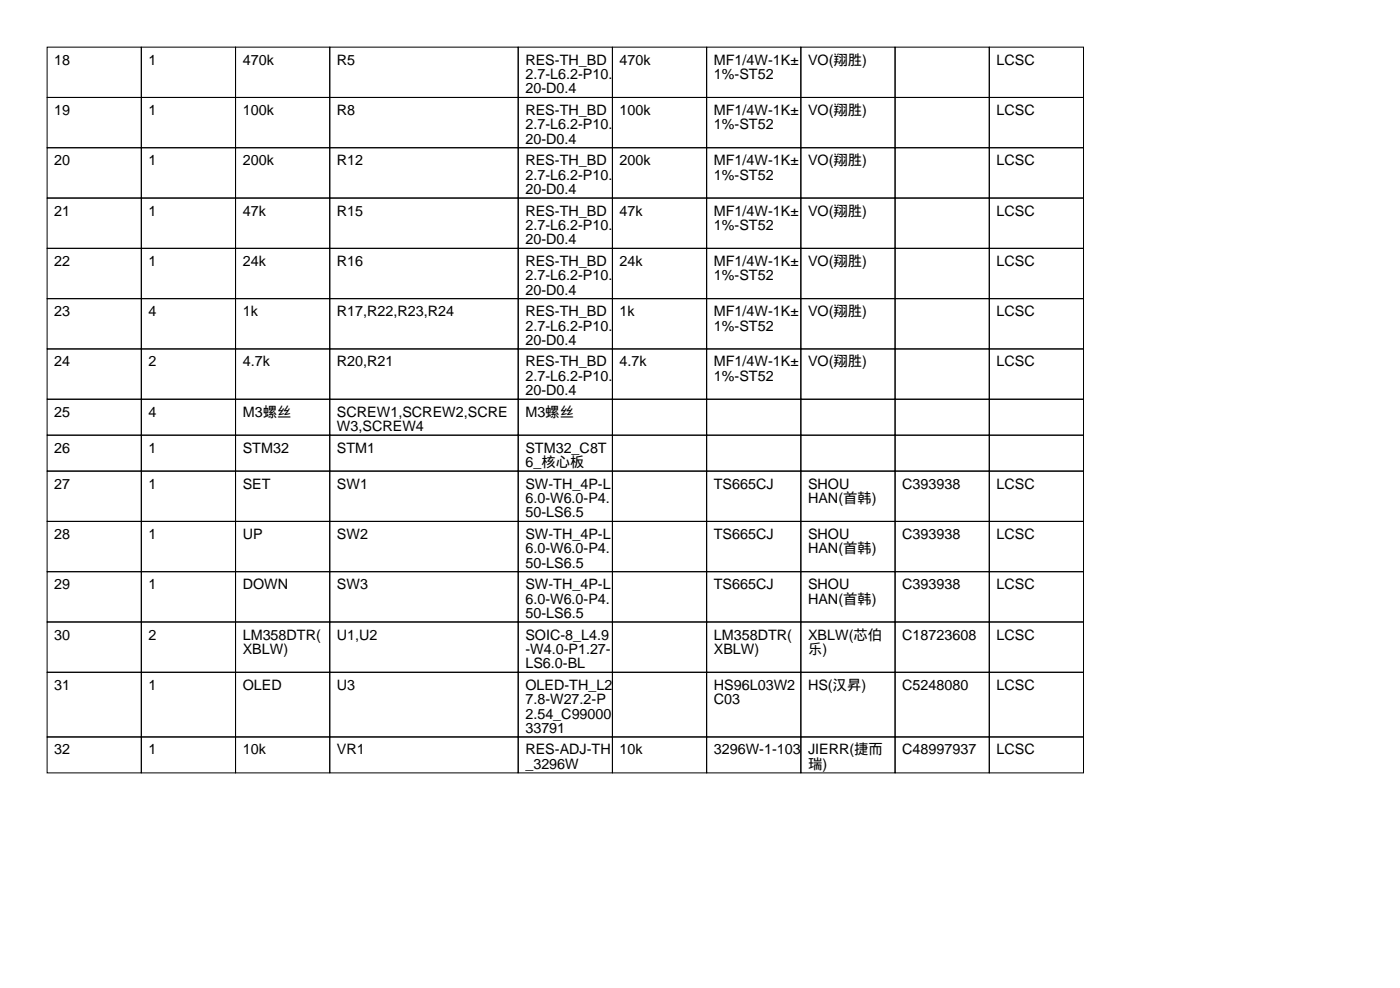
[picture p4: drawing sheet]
<svg xmlns="http://www.w3.org/2000/svg" width="297mm" height="210mm" viewBox="0 0 297 210" stroke-linecap="round" stroke-linejoin="round" font-family="sans-serif">
<defs><g id="words">
<g font-size="3">
<text x="11.5" y="13.7">18</text>
<text x="31.5" y="13.7">1</text>
<text x="51.5" y="13.7">470k</text>
<text x="71.5" y="13.7">R5</text>
<text x="111.5" y="13.7">RES-TH_BD</text>
<text x="111.5" y="16.8">2.7-L6.2-P10.</text>
<text x="131.5" y="13.7">470k</text>
<text x="151.5" y="13.7">MF1/4W-1K±</text>
<text x="151.5" y="16.8">1%-ST52</text>
<text x="171.5" y="13.7">VO(翔胜)</text>
<text x="211.5" y="13.7">LCSC</text>
<text x="111.5" y="19.8">20-D0.4</text>
<text x="11.5" y="24.4">19</text>
<text x="31.5" y="24.4">1</text>
<text x="51.5" y="24.4">100k</text>
<text x="71.5" y="24.4">R8</text>
<text x="111.5" y="24.4">RES-TH_BD</text>
<text x="111.5" y="27.4">2.7-L6.2-P10.</text>
<text x="131.5" y="24.4">100k</text>
<text x="151.5" y="24.4">MF1/4W-1K±</text>
<text x="151.5" y="27.4">1%-ST52</text>
<text x="171.5" y="24.4">VO(翔胜)</text>
<text x="211.5" y="24.4">LCSC</text>
<text x="11.5" y="35.1">20</text>
<text x="31.5" y="35.1">1</text>
<text x="51.5" y="35.1">200k</text>
<text x="71.5" y="35.1">R12</text>
<text x="111.5" y="30.5">20-D0.4</text>
<text x="111.5" y="35.1">RES-TH_BD</text>
<text x="131.5" y="35.1">200k</text>
<text x="151.5" y="35.1">MF1/4W-1K±</text>
<text x="171.5" y="35.1">VO(翔胜)</text>
<text x="211.5" y="35.1">LCSC</text>
<text x="111.5" y="38.1">2.7-L6.2-P10.</text>
<text x="111.5" y="41.2">20-D0.4</text>
<text x="151.5" y="38.1">1%-ST52</text>
<text x="11.5" y="45.7">21</text>
<text x="31.5" y="45.7">1</text>
<text x="51.5" y="45.7">47k</text>
<text x="71.5" y="45.7">R15</text>
<text x="111.5" y="45.7">RES-TH_BD</text>
<text x="131.5" y="45.7">47k</text>
<text x="151.5" y="45.7">MF1/4W-1K±</text>
<text x="171.5" y="45.7">VO(翔胜)</text>
<text x="211.5" y="45.7">LCSC</text>
<text x="111.5" y="48.8">2.7-L6.2-P10.</text>
<text x="111.5" y="51.8">20-D0.4</text>
<text x="151.5" y="48.8">1%-ST52</text>
<text x="11.5" y="56.4">22</text>
<text x="31.5" y="56.4">1</text>
<text x="51.5" y="56.4">24k</text>
<text x="71.5" y="56.4">R16</text>
<text x="111.5" y="56.4">RES-TH_BD</text>
<text x="111.5" y="59.4">2.7-L6.2-P10.</text>
<text x="131.5" y="56.4">24k</text>
<text x="151.5" y="56.4">MF1/4W-1K±</text>
<text x="151.5" y="59.4">1%-ST52</text>
<text x="171.5" y="56.4">VO(翔胜)</text>
<text x="211.5" y="56.4">LCSC</text>
<text x="111.5" y="62.5">20-D0.4</text>
<text x="11.5" y="67.1">23</text>
<text x="31.5" y="67.1">4</text>
<text x="51.5" y="67.1">1k</text>
<text x="71.5" y="67.1">R17,R22,R23,R24</text>
<text x="111.5" y="67.1">RES-TH_BD</text>
<text x="111.5" y="70.1">2.7-L6.2-P10.</text>
<text x="131.5" y="67.1">1k</text>
<text x="151.5" y="67.1">MF1/4W-1K±</text>
<text x="151.5" y="70.1">1%-ST52</text>
<text x="171.5" y="67.1">VO(翔胜)</text>
<text x="211.5" y="67.1">LCSC</text>
<text x="11.5" y="77.7">24</text>
<text x="31.5" y="77.7">2</text>
<text x="51.5" y="77.7">4.7k</text>
<text x="71.5" y="77.7">R20,R21</text>
<text x="111.5" y="73.2">20-D0.4</text>
<text x="111.5" y="77.7">RES-TH_BD</text>
<text x="131.5" y="77.7">4.7k</text>
<text x="151.5" y="77.7">MF1/4W-1K±</text>
<text x="171.5" y="77.7">VO(翔胜)</text>
<text x="211.5" y="77.7">LCSC</text>
<text x="111.5" y="80.8">2.7-L6.2-P10.</text>
<text x="111.5" y="83.8">20-D0.4</text>
<text x="151.5" y="80.8">1%-ST52</text>
<text x="11.5" y="88.4">25</text>
<text x="31.5" y="88.4">4</text>
<text x="51.5" y="88.4">M3螺丝</text>
<text x="71.5" y="88.4">SCREW1,SCREW2,SCRE</text>
<text x="111.5" y="88.4">M3螺丝</text>
<text x="71.5" y="91.4">W3,SCREW4</text>
<text x="11.5" y="96">26</text>
<text x="31.5" y="96">1</text>
<text x="51.5" y="96">STM32</text>
<text x="71.5" y="96">STM1</text>
<text x="111.5" y="96">STM32_C8T</text>
<text x="111.5" y="99.1">6_核心板</text>
<text x="11.5" y="103.6">27</text>
<text x="31.5" y="103.6">1</text>
<text x="51.5" y="103.6">SET</text>
<text x="71.5" y="103.6">SW1</text>
<text x="111.5" y="103.6">SW-TH_4P-L</text>
<text x="111.5" y="106.7">6.0-W6.0-P4.</text>
<text x="151.5" y="103.6">TS665CJ</text>
<text x="171.5" y="103.6">SHOU</text>
<text x="171.5" y="106.7">HAN(首韩)</text>
<text x="191.5" y="103.6">C393938</text>
<text x="211.5" y="103.6">LCSC</text>
<text x="111.5" y="109.7">50-LS6.5</text>
<text x="11.5" y="114.3">28</text>
<text x="31.5" y="114.3">1</text>
<text x="51.5" y="114.3">UP</text>
<text x="71.5" y="114.3">SW2</text>
<text x="111.5" y="114.3">SW-TH_4P-L</text>
<text x="111.5" y="117.4">6.0-W6.0-P4.</text>
<text x="151.5" y="114.3">TS665CJ</text>
<text x="171.5" y="114.3">SHOU</text>
<text x="171.5" y="117.4">HAN(首韩)</text>
<text x="191.5" y="114.3">C393938</text>
<text x="211.5" y="114.3">LCSC</text>
<text x="11.5" y="125">29</text>
<text x="31.5" y="125">1</text>
<text x="51.5" y="125">DOWN</text>
<text x="71.5" y="125">SW3</text>
<text x="111.5" y="120.4">50-LS6.5</text>
<text x="111.5" y="125">SW-TH_4P-L</text>
<text x="151.5" y="125">TS665CJ</text>
<text x="171.5" y="125">SHOU</text>
<text x="191.5" y="125">C393938</text>
<text x="211.5" y="125">LCSC</text>
<text x="111.5" y="128">6.0-W6.0-P4.</text>
<text x="111.5" y="131.1">50-LS6.5</text>
<text x="171.5" y="128">HAN(首韩)</text>
<text x="11.5" y="135.6">30</text>
<text x="31.5" y="135.6">2</text>
<text x="51.5" y="135.6">LM358DTR(</text>
<text x="71.5" y="135.6">U1,U2</text>
<text x="111.5" y="135.6">SOIC-8_L4.9</text>
<text x="151.5" y="135.6">LM358DTR(</text>
<text x="171.5" y="135.6">XBLW(芯伯</text>
<text x="191.5" y="135.6">C18723608</text>
<text x="211.5" y="135.6">LCSC</text>
<text x="51.5" y="138.7">XBLW)</text>
<text x="111.5" y="138.7">-W4.0-P1.27-</text>
<text x="111.5" y="141.7">LS6.0-BL</text>
<text x="151.5" y="138.7">XBLW)</text>
<text x="171.5" y="138.7">乐)</text>
<text x="11.5" y="146.3">31</text>
<text x="31.5" y="146.3">1</text>
<text x="51.5" y="146.3">OLED</text>
<text x="71.5" y="146.3">U3</text>
<text x="111.5" y="146.3">OLED-TH_L2</text>
<text x="111.5" y="149.4">7.8-W27.2-P</text>
<text x="151.5" y="146.3">HS96L03W2</text>
<text x="151.5" y="149.4">C03</text>
<text x="171.5" y="146.3">HS(汉昇)</text>
<text x="191.5" y="146.3">C5248080</text>
<text x="211.5" y="146.3">LCSC</text>
<text x="111.5" y="152.4">2.54_C99000</text>
<text x="111.5" y="155.5">33791</text>
<text x="11.5" y="160">32</text>
<text x="31.5" y="160">1</text>
<text x="51.5" y="160">10k</text>
<text x="71.5" y="160">VR1</text>
<text x="111.5" y="160">RES-ADJ-TH</text>
<text x="131.5" y="160">10k</text>
<text x="151.5" y="160">3296W-1-103</text>
<text x="171.5" y="160">JIERR(捷而</text>
<text x="191.5" y="160">C48997937</text>
<text x="211.5" y="160">LCSC</text>
<text x="111.5" y="163.1">_3296W</text>
<text x="171.5" y="163.1">瑞)</text>
</g>
</g></defs>
<g fill="none" stroke="#000" stroke-width=".21">
<path d="M10 10h20v10.7h-20zM30 10h20v10.7h-20zM50 10h20v10.7h-20zM70 10h40v10.7h-40zM110 10h20v10.7h-20zM130 10h20v10.7h-20zM150 10h20v10.7h-20zM170 10h20v10.7h-20zM190 10h20v10.7h-20zM210 10h20v10.7h-20zM10 20.7h20v10.6h-20zM10 31.3h20v10.7h-20z"/>
<path d="M30 20.7h20v10.6h-20zM30 31.3h20v10.7h-20zM50 20.7h20v10.6h-20zM50 31.3h20v10.7h-20zM70 20.7h40v10.6h-40zM70 31.3h40v10.7h-40zM110 20.7h20v10.6h-20zM110 31.3h20v10.7h-20zM130 20.7h20v10.6h-20zM130 31.3h20v10.7h-20zM150 20.7h20v10.6h-20zM150 31.3h20v10.7h-20z"/>
<path d="M170 20.7h20v10.6h-20zM170 31.3h20v10.7h-20zM190 20.7h20v10.6h-20zM190 31.3h20v10.7h-20zM210 20.7h20v10.6h-20zM210 31.3h20v10.7h-20zM10 42h20v10.7h-20zM10 52.7h20v10.6h-20zM30 42h20v10.7h-20zM30 52.7h20v10.6h-20zM50 42h20v10.7h-20zM50 52.7h20v10.6h-20z"/>
<path d="M70 42h40v10.7h-40zM70 52.7h40v10.6h-40zM110 42h20v10.7h-20zM110 52.7h20v10.6h-20zM130 42h20v10.7h-20zM130 52.7h20v10.6h-20zM150 42h20v10.7h-20zM150 52.7h20v10.6h-20zM170 42h20v10.7h-20zM170 52.7h20v10.6h-20zM190 42h20v10.7h-20zM190 52.7h20v10.6h-20z"/>
<path d="M210 42h20v10.7h-20zM210 52.7h20v10.6h-20zM10 63.3h20v10.7h-20zM10 74h20v10.7h-20zM30 63.3h20v10.7h-20zM30 74h20v10.7h-20zM50 63.3h20v10.7h-20zM50 74h20v10.7h-20zM70 63.3h40v10.7h-40zM70 74h40v10.7h-40zM110 63.3h20v10.7h-20zM110 74h20v10.7h-20z"/>
<path d="M130 63.3h20v10.7h-20zM130 74h20v10.7h-20zM150 63.3h20v10.7h-20zM150 74h20v10.7h-20zM170 63.3h20v10.7h-20zM170 74h20v10.7h-20zM190 63.3h20v10.7h-20zM190 74h20v10.7h-20zM210 63.3h20v10.7h-20zM210 74h20v10.7h-20zM10 84.7h20v7.6h-20zM10 92.3h20v7.6h-20z"/>
<path d="M10 99.9h20v10.7h-20zM30 84.7h20v7.6h-20zM30 92.3h20v7.6h-20zM30 99.9h20v10.7h-20zM50 84.7h20v7.6h-20zM50 92.3h20v7.6h-20zM50 99.9h20v10.7h-20zM70 84.7h40v7.6h-40zM70 92.3h40v7.6h-40zM70 99.9h40v10.7h-40zM110 84.7h20v7.6h-20zM110 92.3h20v7.6h-20z"/>
<path d="M110 99.9h20v10.7h-20zM130 84.7h20v7.6h-20zM130 92.3h20v7.6h-20zM130 99.9h20v10.7h-20zM150 84.7h20v7.6h-20zM150 92.3h20v7.6h-20zM150 99.9h20v10.7h-20zM170 84.7h20v7.6h-20zM170 92.3h20v7.6h-20zM170 99.9h20v10.7h-20zM190 84.7h20v7.6h-20zM190 92.3h20v7.6h-20z"/>
<path d="M190 99.9h20v10.7h-20zM210 84.7h20v7.6h-20zM210 92.3h20v7.6h-20zM210 99.9h20v10.7h-20zM10 110.6h20v10.7h-20zM30 110.6h20v10.7h-20zM50 110.6h20v10.7h-20zM70 110.6h40v10.7h-40zM110 110.6h20v10.7h-20zM130 110.6h20v10.7h-20zM150 110.6h20v10.7h-20zM170 110.6h20v10.7h-20z"/>
<path d="M190 110.6h20v10.7h-20zM210 110.6h20v10.7h-20zM10 121.3h20v10.6h-20zM10 131.9h20v10.7h-20zM30 121.3h20v10.6h-20zM30 131.9h20v10.7h-20zM50 121.3h20v10.6h-20zM50 131.9h20v10.7h-20zM70 121.3h40v10.6h-40zM70 131.9h40v10.7h-40zM110 121.3h20v10.6h-20zM110 131.9h20v10.7h-20z"/>
<path d="M130 121.3h20v10.6h-20zM130 131.9h20v10.7h-20zM150 121.3h20v10.6h-20zM150 131.9h20v10.7h-20zM170 121.3h20v10.6h-20zM170 131.9h20v10.7h-20zM190 121.3h20v10.6h-20zM190 131.9h20v10.7h-20zM210 121.3h20v10.6h-20zM210 131.9h20v10.7h-20zM10 142.6h20v13.7h-20zM10 156.3h20v7.6h-20z"/>
<path d="M30 142.6h20v13.7h-20zM30 156.3h20v7.6h-20zM50 142.6h20v13.7h-20zM50 156.3h20v7.6h-20zM70 142.6h40v13.7h-40zM70 156.3h40v7.6h-40zM110 142.6h20v13.7h-20zM110 156.3h20v7.6h-20zM130 142.6h20v13.7h-20zM130 156.3h20v7.6h-20zM150 142.6h20v13.7h-20zM150 156.3h20v7.6h-20z"/>
<path d="M170 142.6h20v13.7h-20zM170 156.3h20v7.6h-20zM190 142.6h20v13.7h-20zM190 156.3h20v7.6h-20zM210 142.6h20v13.7h-20zM210 156.3h20v7.6h-20z"/>
</g>
<use href="#words"/>
</svg>
